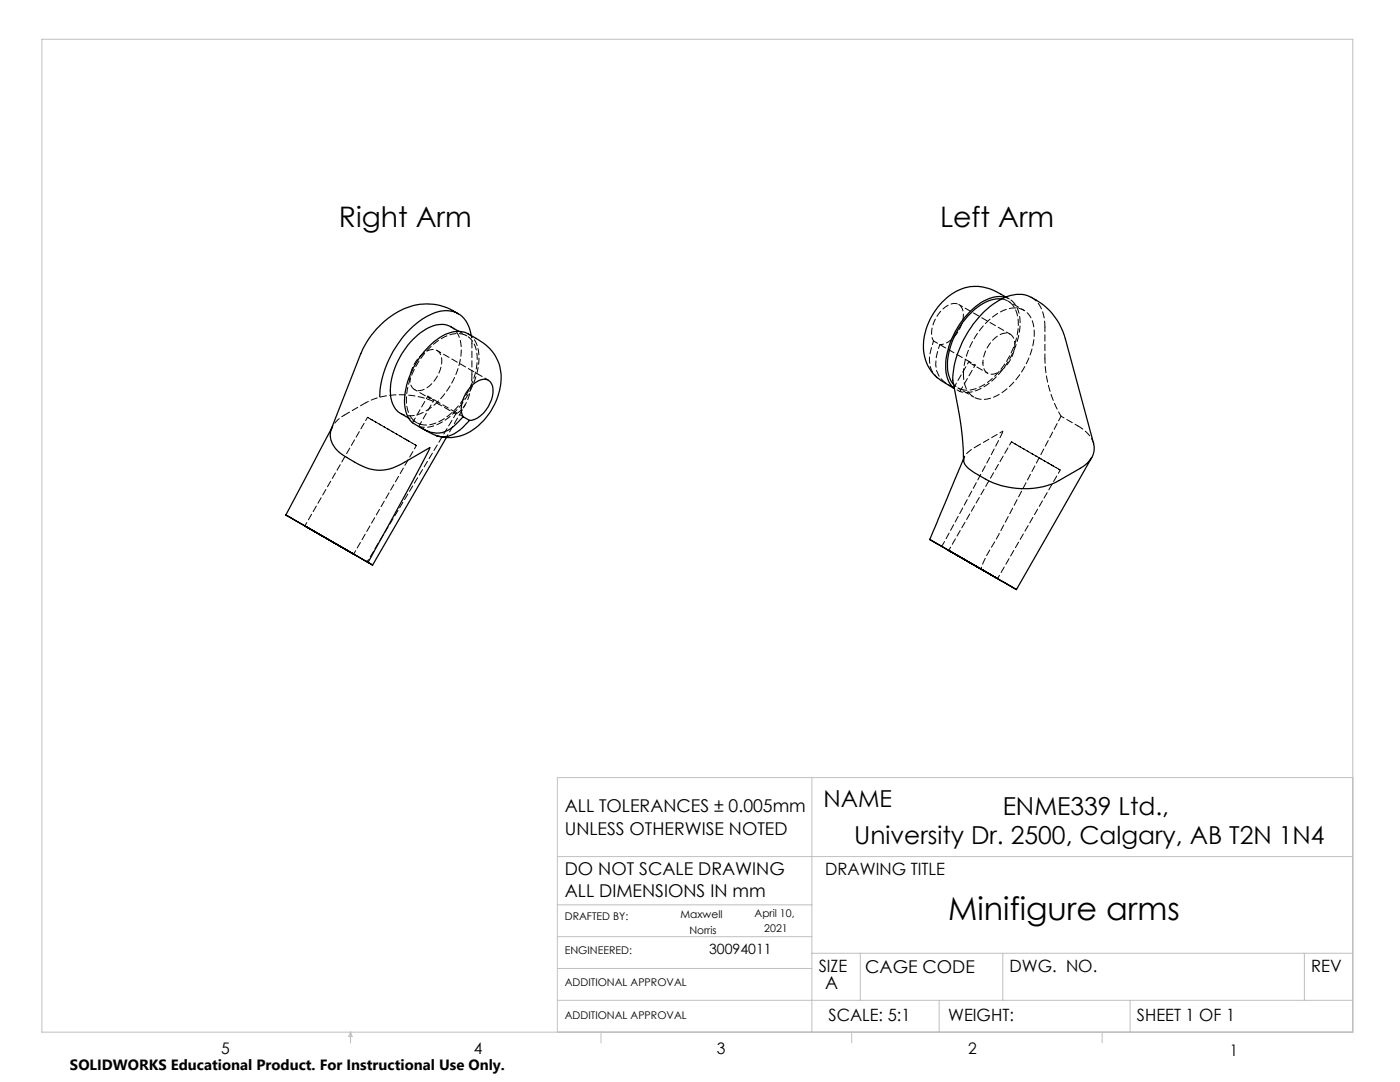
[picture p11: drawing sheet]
<svg xmlns="http://www.w3.org/2000/svg" width="279mm" height="216mm" viewBox="0 0 279 216" stroke-linecap="round" stroke-linejoin="round" font-family="sans-serif">
<defs><g id="words">
<text font-size="6.3" x="189.2" y="183.6">Minifigure arms</text>
<g font-size="5.6">
<text x="67.6" y="45.3">Right Arm</text>
<text x="187.6" y="45.3">Left Arm</text>
</g>
<g font-size="4.9">
<text x="200.1" y="162.5">ENME339 Ltd.,</text>
<text x="170.5" y="168.5">University Dr. 2500, Calgary, AB T2N 1N4</text>
</g>
<text font-size="4.7" x="164.3" y="161.1">NAME</text>
<g font-size="3.5">
<text x="112.7" y="162.1">ALL TOLERANCES ± 0.005mm</text>
<text x="112.7" y="166.6">UNLESS OTHERWISE NOTED</text>
<text x="112.7" y="174.5">DO NOT SCALE DRAWING</text>
<text x="112.7" y="179.1">ALL DIMENSIONS IN mm</text>
<text x="164.7" y="197.4">A</text>
<text x="172.7" y="194.1">CAGE CODE</text>
</g>
<g font-size="3.4">
<text x="164.7" y="174.6">DRAWING TITLE</text>
<text x="163.4" y="194">SIZE</text>
<text x="201.5" y="194">DWG. NO.</text>
<text x="261.7" y="194">REV</text>
<text x="165.3" y="203.8">SCALE: 5:1</text>
<text x="189.2" y="203.8">WEIGHT:</text>
<text x="226.9" y="203.8">SHEET 1 OF 1</text>
</g>
<g font-size="3.2">
<text x="44.2" y="210.4">5</text>
<text x="94.6" y="210.3">4</text>
<text x="143.1" y="210.4">3</text>
<text x="193.2" y="210.3">2</text>
<text x="245.4" y="210.6">1</text>
</g>
<text font-size="3" x="14" y="213.5">SOLIDWORKS Educational Product. For Instructional Use Only.</text>
<text font-size="2.8" x="141.5" y="190.3">30094011</text>
<g font-size="2.1">
<text x="112.7" y="183.5">DRAFTED BY:</text>
<text x="135.8" y="183.2">Maxwell</text>
<text x="150.6" y="182.9">April 10,</text>
<text x="152.5" y="186">2021</text>
<text x="112.7" y="190.3">ENGINEERED:</text>
<text x="137.6" y="186.3">Norris</text>
<text x="112.7" y="196.8">ADDITIONAL APPROVAL</text>
<text x="112.7" y="203.3">ADDITIONAL APPROVAL</text>
</g>
</g></defs>
<g fill="none" stroke="#c0c0c0" stroke-width=".2">
<path d="M8.4 7.8h261.6v198.2h-261.6zM162 155.2v50.8M270 155.2h-158.8v50.8M111.2 170.9h158.8M111.2 199.6h158.8M111.2 193.3h50.8M111.2 186.9h50.8M111.2 180.6h50.8M162 190.2h108M171.7 190.2v9.4M187.4 199.6v6.4M200.1 190.2v9.4"/>
<path d="M225.5 199.6v6.4M260.3 190.2v9.4M70 206v2.1M70 206l.3 .8h-.7zM119.9 206v2.1M170 206v2.1M220 206v2.1"/>
</g>
<g fill="none" stroke="#000" stroke-width=".25">
<path d="M199.9 59.7a7.9 7.9 0 0 0-6.3 2.9 15 15 0 0 0-4.5 11.3l.6 2 .6 .8M200.6 59.3a6.8 6.8 0 0 0-5.9 1.9 16.5 16.5 0 0 0-6 12.5 5.5 5.5 0 0 0 1.6 3.7M200.7 59.3a10.1 10.1 0 0 0-8-1.9 12.5 12.5 0 0 0-8.2 13.8 7.9 7.9 0 0 0 4.2 5.3l1.6 .9M91.5 62.6a11.6 11.6 0 0 0-14.2 1 17.6 17.6 0 0 0-5.3 7l-5.9 14.9M91.5 66.1l-1.5-.9a5.2 5.2 0 0 0-5.5 .8 15.5 15.5 0 0 0-6.6 12.5 4.7 4.7 0 0 0 2.1 4l1.6 .9M94.1 67a5.3 5.3 0 0 0-4-4.9 8.7 8.7 0 0 0-6.9 2.4 20.7 20.7 0 0 0-7.4 14.7M190.3 77.4l.2 .1M190.4 77.3l-.1 .1M66.2 85.5a3.9 3.9 0 0 0 1.2 4.5 17.1 17.1 0 0 0 7.7 3.8 8.9 8.9 0 0 0 5.6-1.5l5.1-3-3.8 7.3-8.3 15.2-.3 .3-.3-.1M66.3 85.3l-9.3 17.5M87 86.9l.2 .1M89.1 87.3l-14.7 25.4"/>
<path d="M92.4 83.1a5.4 5.4 0 0 1 1.4-5.8 3.8 3.8 0 0 1 3.2-1.6 2.26 2.26 0 0 1 1.4 2.7 6.5 6.5 0 0 1-4.2 5.5h-.5M92.4 83.1l-1 1.2a5.3 5.3 0 0 1-6.2 1.7l-1.3-.7M92.4 83.1l1.3 .8M93.7 83.9l-.9 .9a5.7 5.7 0 0 1-5.3 2.2l-1.6-.6-2-1.1a4.2 4.2 0 0 1-2.4-2 10.8 10.8 0 0 1 .7-9.3 14.1 14.1 0 0 1 7.7-7.6 4.5 4.5 0 0 1 3.5 .2l1.6 .9a8.8 8.8 0 0 1 4.4 11.3 12.7 12.7 0 0 1-7.2 8.1 8.3 8.3 0 0 1-4.9 .1M192.3 91.8a84.4 84.4 0 0 0-2.2-15.9 20.4 20.4 0 0 1 9.2-15.9 6.7 6.7 0 0 1 8.3 .4 13.1 13.1 0 0 1 5 7.2l5.7 20.9a4.1 4.1 0 0 1-2 4.5l-5 2.9a16.5 16.5 0 0 1-16.9-1.6l-.6-.4a2.45 2.45 0 0 1-1.5-2.1M192.3 91.5l-6.7 16.1M217.9 91.3l-15.1 26.4M57 102.8l17.4 9.9zM60.8 105l9.8 5.6zM185.6 107.6l17.2 10.1zM189.3 109.8l9.8 5.7z"/>
</g>
<path d="M199.9 59.6a4 4 0 0 1 3.3 3.9 15 15 0 0 1-8 13.9l-1.5 .4-1 .1-.9-.2M93.4 66.6a5.4 5.4 0 0 1 2.2 5.2 16.3 16.3 0 0 1-8.1 12.8 5.3 5.3 0 0 1-3.9 .5M208.5 65.3a6.5 6.5 0 0 0-2.7-6M68.7 82.8l4.3-2.4M215.1 85a6.3 6.3 0 0 1 3.2 3.5" fill="none" stroke="#000" stroke-width=".2" stroke-dasharray="1.3 .6" stroke-dashoffset=".1"/>
<path d="M94.2 68.5l-.1-1.5" fill="none" stroke="#000" stroke-width=".2" stroke-dasharray="1.3 .6" stroke-dashoffset=".8"/>
<path d="M201.4 59.6l-.6-.3M85.4 79.1l7.1 4M90 65.2a5.3 5.3 0 0 1 2 5.2 15.3 15.3 0 0 1-8.1 12.1 4.5 4.5 0 0 1-3.9 0M94.2 74.8v-6.3M97.5 75.9l-10.3-6M187.6 68.8l-.4 1.2a5.7 5.7 0 0 0 .7 5.7l2.1 1.5M193.4 72.1l-7.1-4.1M201.6 66.7l-10.3-5.9M208.5 71.5v-6.2M91 82.6l-17.2 28.6-.5 .8-.4-.1" fill="none" stroke="#000" stroke-width=".2" stroke-dasharray="1.3 .6" stroke-dashoffset=".4"/>
<g fill="none" stroke="#000" stroke-width=".2" stroke-dasharray="1.3 .6" stroke-dashoffset=".7">
<path d="M200.6 59.3a4.5 4.5 0 0 1 3 4.4 16 16 0 0 1-8.1 13.9 5.3 5.3 0 0 1-3.9 .5M81.8 75.7a6.6 6.6 0 0 1 4.2-5.9 1.86 1.86 0 0 1 2.2 2.2 6.6 6.6 0 0 1-4.3 5.9 1.86 1.86 0 0 1-2.1-2.2M82.7 77.7l3.2 1.9M85.4 79.1a1.56 1.56 0 0 0 1.2 .7M86.6 79.8l-2.8 4.8M190.6 77l2.8-4.9M191.2 77.4l3.1 1.8M191.8 77.7l-1.2-.7M193.4 72.1l1.2 .7M193.4 72.1a1.56 1.56 0 0 0 1.2 .7M193.9 72.6l3.2 1.9M194.6 72.8l-2.8 4.9"/>
<path d="M196.2 72.4a6.6 6.6 0 0 1 4.2-5.9 1.86 1.86 0 0 1 2.1 2.2 6.6 6.6 0 0 1-4.2 5.9 1.86 1.86 0 0 1-2.1-2.2M204.3 61.9l-3.1-1.8M68.7 82.8a5.4 5.4 0 0 0-2.5 2.7M82.6 83.9l2.8-4.8M83.8 84.6l-1.2-.7M87.6 80.6a16.2 16.2 0 0 0-14.6-.2"/>
</g>
<path d="M190.4 77.2l.2-.2M190.6 77l-.3-.3M191.8 77.7l-.2 .4M66.4 85.1l-.1 .2M82.3 84.3l.3-.4M82.6 83.9a6.6 6.6 0 0 1-1.3-6.1 15.2 15.2 0 0 1 7.9-10.8 4 4 0 0 1 6 3.4 15 15 0 0 1-8 13.9l-1.5 .5h-1l-.9-.2M83.8 84.6l-.2 .5M91 82.6a6.9 6.9 0 0 0 3-5.6l.2-2.2M192.5 91.2l-.2 .3" fill="none" stroke="#000" stroke-width=".2" stroke-dasharray="1.3 .6"/>
<path d="M191.6 78.1l-1.1-.6M87.6 80.6l3.4 2M89.1 87.3l3.8-6.6M195.1 88.9l5.1-2.9M215.1 85l-3.3-2" fill="none" stroke="#000" stroke-width=".2" stroke-dasharray="1.3 .6" stroke-dashoffset=".6"/>
<path d="M81 87.7l-7.6-4.4 9.7 5.6-2.1-1.2M209.5 92.6l2.1 1.2-9.7-5.6 7.6 4.4" fill="none" stroke="#000" stroke-width=".2" stroke-dasharray="1.3 .6" stroke-dashoffset="-.1"/>
<path d="M93.2 67l-1.6-.9M81.6 83.4l1.6 .9" fill="none" stroke="#000" stroke-width=".2" stroke-dasharray="1.3 .6" stroke-dashoffset=".9"/>
<path d="M186.3 68a5.4 5.4 0 0 1 1.4-5.8 3.4 3.4 0 0 1 3.6-1.4 2.82 2.82 0 0 1 .8 3.1 6.5 6.5 0 0 1-4 4.8l-.5 .1M187 75.3a5.4 5.4 0 0 1-1.2-5.8l.5-1.5M73.4 83.3l-12.5 21.6M192.3 91.8a3.2 3.2 0 0 1 2.1-2.4l.7-.5M201.9 88.2l-12.5 21.6M70.6 110.5l12.5-21.6M199.1 115.4l12.5-21.6" fill="none" stroke="#000" stroke-width=".2" stroke-dasharray="1.3 .6" stroke-dashoffset=".5"/>
<path d="M192.3 74.7a15.5 15.5 0 0 1 7.6-12.6 4.2 4.2 0 0 1 5.6 .9 9.1 9.1 0 0 1 0 8.1 14.2 14.2 0 0 1-7.7 8.3 3.9 3.9 0 0 1-5.4-3.6l-.1-1.1M211.8 83l-13.8 26a13.9 13.9 0 0 0-2.2 4.5l.6 .4" fill="none" stroke="#000" stroke-width=".2" stroke-dasharray="1.3 .6" stroke-dashoffset=".2"/>
<path d="M187.5 108.8l.5 .1 .6-1 9.3-17.3 2.3-4.6" fill="none" stroke="#000" stroke-width=".2" stroke-dasharray="1.3 .6" stroke-dashoffset="-.2"/>
<path d="M211.8 83a23.2 23.2 0 0 1-3.3-11.5" fill="none" stroke="#000" stroke-width=".2" stroke-dasharray="1.3 .6" stroke-dashoffset=".3"/>
<use href="#words"/>
</svg>
